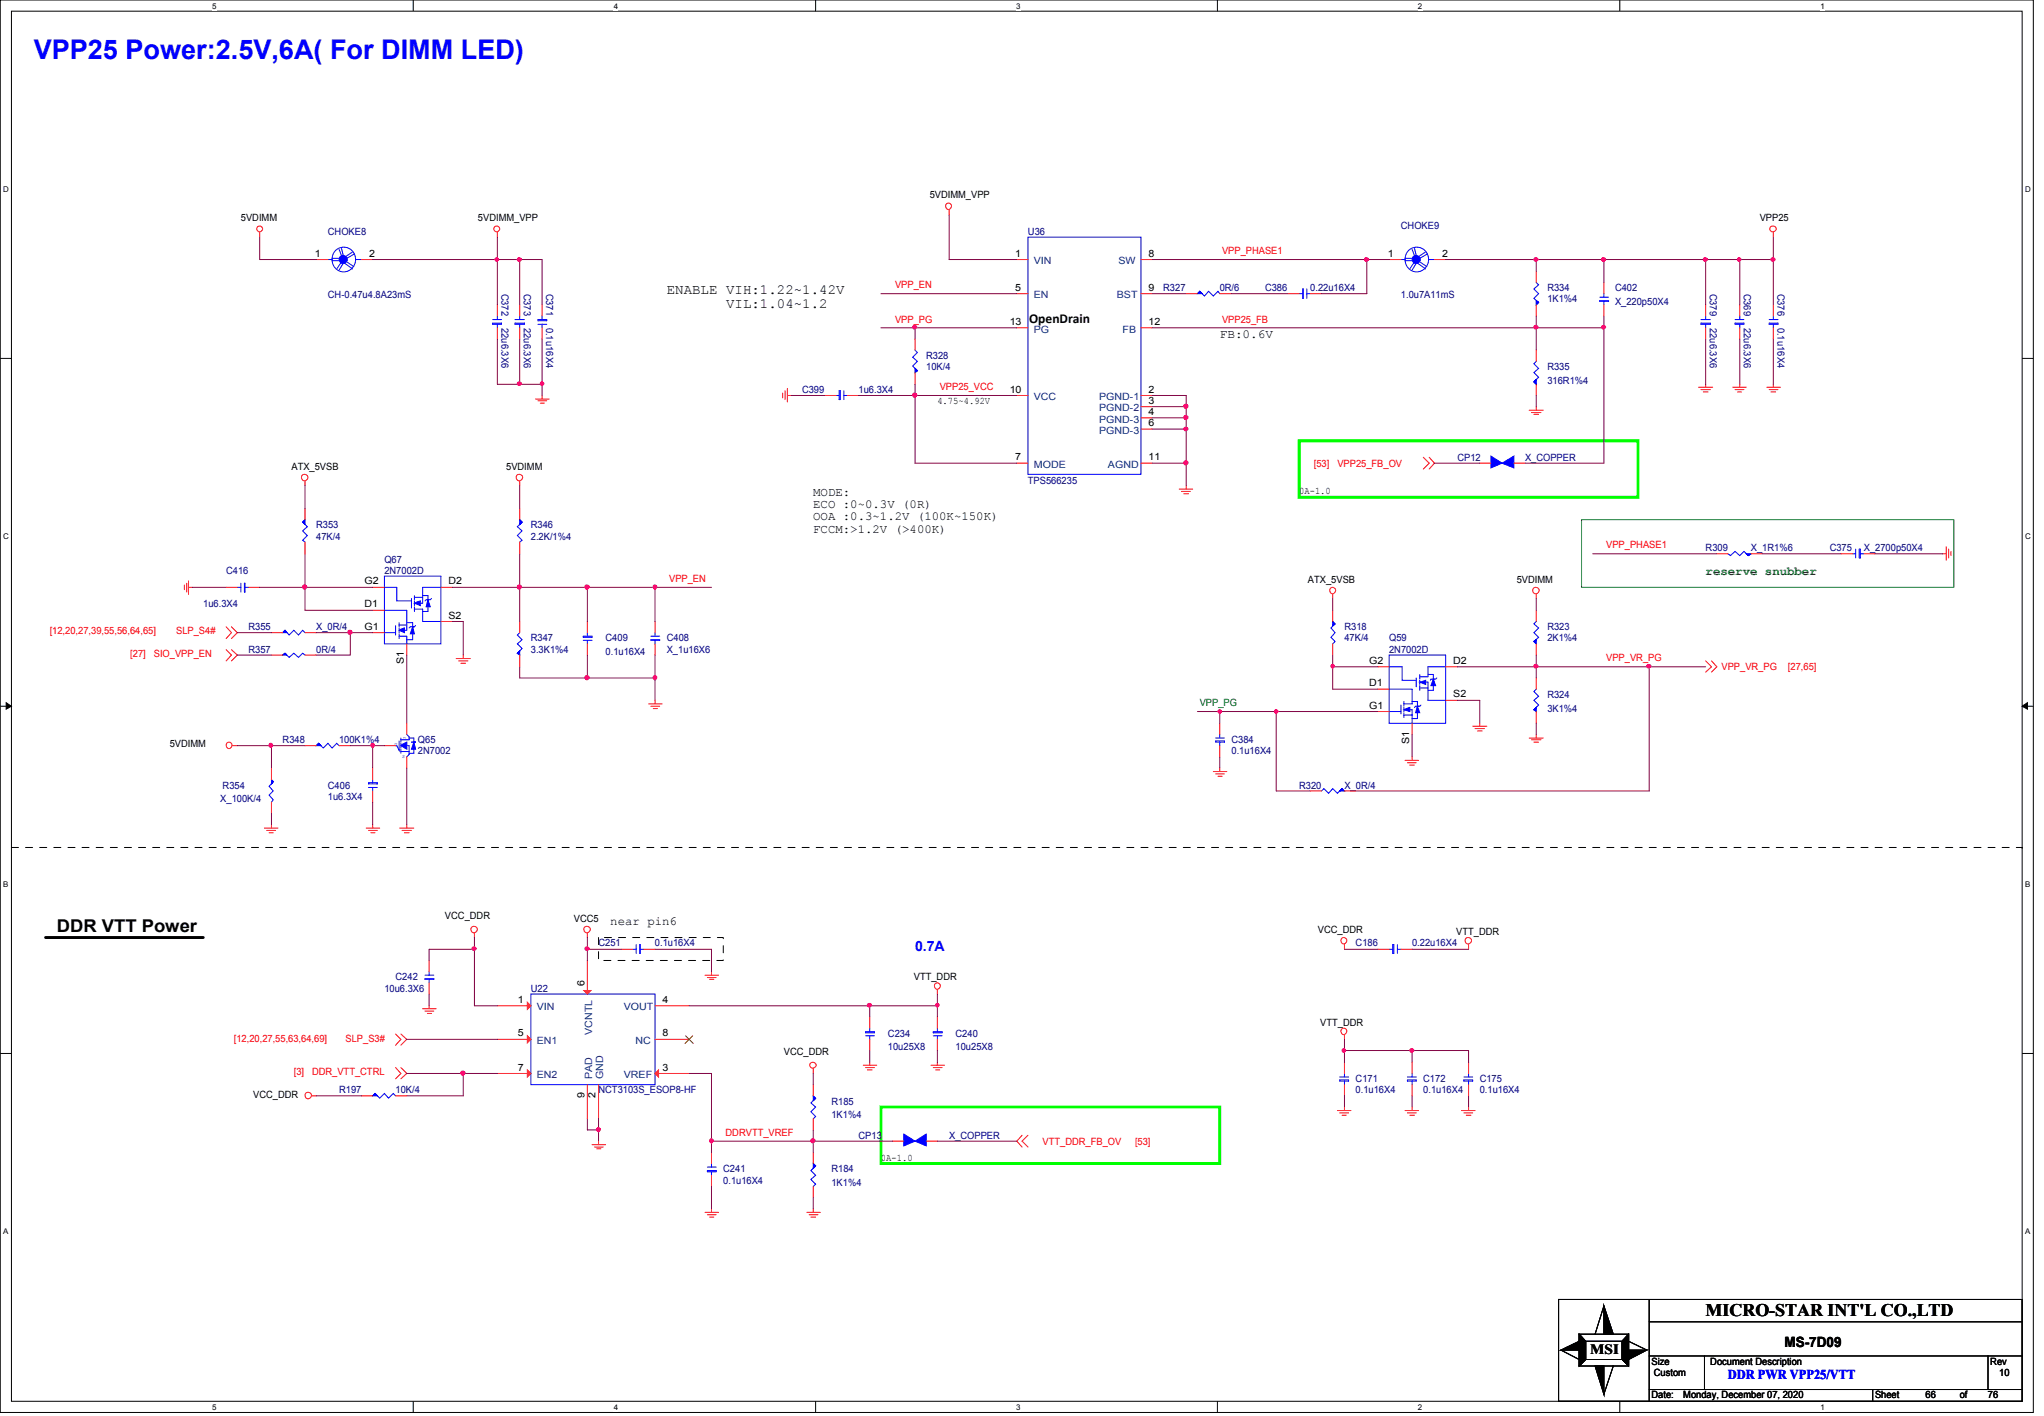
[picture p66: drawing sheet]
<svg xmlns="http://www.w3.org/2000/svg" width="294mm" height="204mm" viewBox="0 0 294 204" stroke-linecap="round" stroke-linejoin="round" font-family="sans-serif">
<defs><g id="words">
<text font-size="3.9" fill="#00f" x="4.9" y="8.5">VPP25 Power:2.5V,6A( For DIMM LED)</text>
<g font-size="2.5">
<text x="8.2" y="134">DDR VTT Power</text>
<text x="245.5" y="189.3">MICRO-STAR INT'L CO.,LTD</text>
</g>
<g font-size="2">
<text x="96" y="42.3">ENABLE VIH:1.22~1.42V</text>
<text x="104.5" y="44.4">VIL:1.04~1.2</text>
<text x="228.9" y="194.7">MSI</text>
<text x="256.8" y="193.7">MS-7D09</text>
</g>
<text font-size="2" fill="#00f" x="131.7" y="136.8">0.7A</text>
<text font-size="1.9" x="148.1" y="46.4">OpenDrain</text>
<text font-size="1.9" fill="#00f" x="248.7" y="198.4">DDR PWR VPP25/VTT</text>
<g font-size="1.8">
<text x="175.6" y="48.6">FB:0.6V</text>
<text x="117" y="71.3">MODE:</text>
<text x="117" y="73.1">ECO :0~0.3V (0R)</text>
<text x="117" y="74.8">OOA :0.3~1.2V (100K~150K)</text>
<text x="117" y="76.6">FCCM:&gt;1.2V (&gt;400K)</text>
<text x="87.8" y="133.1">near pin6</text>
</g>
<text font-size="1.8" fill="#008000" x="245.5" y="82.7">reserve snubber</text>
<g font-size="1.4">
<text x="133.8" y="28.5">5VDIMM_VPP</text>
<text x="34.7" y="31.8">5VDIMM</text>
<text x="68.8" y="31.8">5VDIMM_VPP</text>
<text x="253.3" y="31.8">VPP25</text>
<text x="45.3" y="36.9">1</text>
<text x="53.1" y="36.9">2</text>
<text x="146.1" y="36.9">1</text>
<text x="146.1" y="41.8">5</text>
<text x="165.3" y="36.9">8</text>
<text x="165.3" y="41.8">9</text>
<text x="199.8" y="36.9">1</text>
<text x="207.6" y="36.9">2</text>
<text x="145.3" y="46.7">13</text>
<text x="165.3" y="46.7">12</text>
<text x="134.9" y="58.2">4.75~4.92V</text>
<text x="145.3" y="56.5">10</text>
<text x="165.3" y="56.5">2</text>
<text x="165.3" y="58.1">3</text>
<text x="165.3" y="59.7">4</text>
<text x="165.3" y="61.3">6</text>
<text x="41.9" y="67.6">ATX_5VSB</text>
<text x="72.9" y="67.6">5VDIMM</text>
<text x="146.1" y="66.2">7</text>
<text x="165.3" y="66.2">11</text>
<text x="187" y="71.1">0A-1.0</text>
<text x="188.3" y="83.8">ATX_5VSB</text>
<text x="218.3" y="83.8">5VDIMM</text>
<text x="52.4" y="84.1">G2</text>
<text x="52.4" y="87.4">D1</text>
<text x="64.6" y="89">S2</text>
<text x="64.6" y="84.1">D2</text>
<text x="52.4" y="90.6">G1</text>
<text x="58.1" y="95.6" transform="rotate(-90 58.1 95.6)">S1</text>
<text x="197.1" y="95.5">G2</text>
<text x="209.2" y="95.5">D2</text>
<text x="197.1" y="98.7">D1</text>
<text x="197.1" y="101.9">G1</text>
<text x="209.2" y="100.3">S2</text>
<text x="24.4" y="107.5">5VDIMM</text>
<text x="202.8" y="107" transform="rotate(-90 202.8 107)">S1</text>
<text x="64" y="132.2">VCC_DDR</text>
<text x="82.6" y="132.6">VCC5</text>
<text x="189.7" y="134.2">VCC_DDR</text>
<text x="209.6" y="134.5">VTT_DDR</text>
<text x="84.1" y="141.9" transform="rotate(-90 84.1 141.9)">6</text>
<text x="131.5" y="141.1">VTT_DDR</text>
<text x="74.5" y="149.1">5</text>
<text x="74.5" y="144.3">1</text>
<text x="95.4" y="149.1">8</text>
<text x="95.4" y="144.3">4</text>
<text x="190" y="147.6">VTT_DDR</text>
<text x="74.5" y="154">7</text>
<text x="95.4" y="154">3</text>
<text x="112.8" y="151.8">VCC_DDR</text>
<text x="36.4" y="158">VCC_DDR</text>
<text x="84.1" y="158" transform="rotate(-90 84.1 158)">9</text>
<text x="85.7" y="158" transform="rotate(-90 85.7 158)">2</text>
<text x="126.8" y="167">0A-1.0</text>
<text x="237.7" y="196.3">Size</text>
<text x="238" y="198">Custom</text>
<text x="246.2" y="196.3">Document Description</text>
<text x="286.5" y="196.3">Rev</text>
<text x="287.7" y="198">10</text>
<text x="237.7" y="201.2">Date:</text>
<text x="242.3" y="201.2">Monday, December 07, 2020</text>
<text x="269.9" y="201.2">Sheet</text>
<text x="277.2" y="201.2">66</text>
<text x="282.1" y="201.2">of</text>
<text x="286.1" y="201.2">76</text>
</g>
<g font-size="1.4" fill="#000080">
<text x="47.2" y="33.8">CHOKE8</text>
<text x="148" y="33.8">U36</text>
<text x="201.6" y="32.9">CHOKE9</text>
<text x="167.4" y="41.9">R327</text>
<text x="175.6" y="41.9">0R/6</text>
<text x="182.1" y="41.9">C386</text>
<text x="188.6" y="41.9">0.22u16X4</text>
<text x="222.7" y="41.9">R334</text>
<text x="232.4" y="41.9">C402</text>
<text x="47.2" y="42.8">CH-0.47u4.8A23mS</text>
<text x="72.2" y="42.2" transform="rotate(90 72.2 42.2)">C372</text>
<text x="72.2" y="47.2" transform="rotate(90 72.2 47.2)">22u6.3X6</text>
<text x="75.4" y="42.2" transform="rotate(90 75.4 42.2)">C373</text>
<text x="75.4" y="47.2" transform="rotate(90 75.4 47.2)">22u6.3X6</text>
<text x="78.6" y="42.2" transform="rotate(90 78.6 42.2)">C371</text>
<text x="78.6" y="47.2" transform="rotate(90 78.6 47.2)">0.1u16X4</text>
<text x="201.6" y="42.8">1.0u7A11mS</text>
<text x="222.7" y="43.5">1K1%4</text>
<text x="232.4" y="43.9">X_220p50X4</text>
<text x="246.1" y="42.2" transform="rotate(90 246.1 42.2)">C379</text>
<text x="246.1" y="47.2" transform="rotate(90 246.1 47.2)">22u6.3X6</text>
<text x="251" y="42.2" transform="rotate(90 251 42.2)">C369</text>
<text x="251" y="47.2" transform="rotate(90 251 47.2)">22u6.3X6</text>
<text x="255.8" y="42.2" transform="rotate(90 255.8 42.2)">C376</text>
<text x="255.8" y="47.2" transform="rotate(90 255.8 47.2)">0.1u16X4</text>
<text x="133.3" y="51.6">R328</text>
<text x="133.3" y="53.3">10K/4</text>
<text x="222.7" y="53.3">R335</text>
<text x="115.4" y="56.6">C399</text>
<text x="123.6" y="56.6">1u6.3X4</text>
<text x="222.7" y="55.2">316R1%4</text>
<text x="148" y="69.7">TPS566235</text>
<text x="209.8" y="66.3">CP12</text>
<text x="219.5" y="66.3">X_COPPER</text>
<text x="45.5" y="76">R353</text>
<text x="45.5" y="77.6">47K/4</text>
<text x="76.4" y="76">R346</text>
<text x="76.4" y="77.6">2.2K/1%4</text>
<text x="32.6" y="82.5">C416</text>
<text x="55.3" y="80.9">Q67</text>
<text x="55.3" y="82.5">2N7002D</text>
<text x="245.5" y="79.2">R309</text>
<text x="252" y="79.2">X_1R1%6</text>
<text x="263.4" y="79.2">C375</text>
<text x="268.3" y="79.2">X_2700p50X4</text>
<text x="29.2" y="87.4">1u6.3X4</text>
<text x="35.8" y="93.9">R357</text>
<text x="35.8" y="90.7">R355</text>
<text x="45.5" y="93.9">0R/4</text>
<text x="45.5" y="90.7">X_0R/4</text>
<text x="76.4" y="92.3">R347</text>
<text x="76.4" y="93.9">3.3K1%4</text>
<text x="87.2" y="92.3">C409</text>
<text x="87.2" y="94.2">0.1u16X4</text>
<text x="96" y="92.3">C408</text>
<text x="96" y="93.9">X_1u16X6</text>
<text x="193.5" y="90.7">R318</text>
<text x="193.5" y="92.3">47K/4</text>
<text x="199.9" y="92.3">Q59</text>
<text x="199.9" y="93.9">2N7002D</text>
<text x="222.7" y="90.7">R323</text>
<text x="222.7" y="92.3">2K1%4</text>
<text x="222.7" y="100.4">R324</text>
<text x="40.7" y="106.9">R348</text>
<text x="48.8" y="106.9">100K1%4</text>
<text x="60.2" y="106.9">Q65</text>
<text x="177.2" y="106.9">C384</text>
<text x="222.7" y="102.4">3K1%4</text>
<text x="32" y="113.5">R354</text>
<text x="47.2" y="113.5">C406</text>
<text x="60.2" y="108.5">2N7002</text>
<text x="177.2" y="108.5">0.1u16X4</text>
<text x="187" y="113.5">R320</text>
<text x="193.5" y="113.5">X_0R/4</text>
<text x="31.7" y="115.4">X_100K/4</text>
<text x="47.2" y="115.1">1u6.3X4</text>
<text x="86.1" y="136.1">C251</text>
<text x="94.3" y="136.1">0.1u16X4</text>
<text x="195.1" y="136.1">C186</text>
<text x="203.2" y="136.1">0.22u16X4</text>
<text x="55.3" y="142.7">10u6.3X6</text>
<text x="56.9" y="141.1">C242</text>
<text x="76.4" y="142.7">U22</text>
<text x="127.8" y="149.2">C234</text>
<text x="137.5" y="149.2">C240</text>
<text x="127.8" y="151.1">10u25X8</text>
<text x="137.5" y="151.1">10u25X8</text>
<text x="195.1" y="155.7">C171</text>
<text x="204.8" y="155.7">C172</text>
<text x="213" y="155.7">C175</text>
<text x="48.8" y="157.3">R197</text>
<text x="56.9" y="157.3">10K/4</text>
<text x="86.1" y="157.3">NCT3103S_ESOP8-HF</text>
<text x="119.7" y="158.9">R185</text>
<text x="119.7" y="160.9">1K1%4</text>
<text x="195.1" y="157.3">0.1u16X4</text>
<text x="204.8" y="157.3">0.1u16X4</text>
<text x="213" y="157.3">0.1u16X4</text>
<text x="123.6" y="163.8">CP13</text>
<text x="136.6" y="163.8">X_COPPER</text>
<text x="104.1" y="168.7">C241</text>
<text x="104.1" y="170.3">0.1u16X4</text>
<text x="119.7" y="168.7">R184</text>
<text x="119.7" y="170.6">1K1%4</text>
</g>
<g font-size="1.4" fill="#f00">
<text x="128.8" y="41.5">VPP_EN</text>
<text x="175.9" y="36.6">VPP_PHASE1</text>
<text x="128.8" y="46.4">VPP_PG</text>
<text x="175.9" y="46.4">VPP25_FB</text>
<text x="135.3" y="56.1">VPP25_VCC</text>
<text x="189.1" y="67.2">[53]</text>
<text x="192.5" y="67.2">VPP25_FB_OV</text>
<text x="96.3" y="83.7">VPP_EN</text>
<text x="231.2" y="78.9">VPP_PHASE1</text>
<text x="7.2" y="91.3">[12,20,27,39,55,56,64,65]</text>
<text x="18.8" y="94.6">[27]</text>
<text x="22.1" y="94.6">SIO_VPP_EN</text>
<text x="25.4" y="91.3">SLP_S4#</text>
<text x="231.2" y="95.2">VPP_VR_PG</text>
<text x="247.8" y="96.4">VPP_VR_PG</text>
<text x="257.3" y="96.4">[27,65]</text>
<text x="33.7" y="149.9">[12,20,27,55,63,64,69]</text>
<text x="49.7" y="149.9">SLP_S3#</text>
<text x="42.3" y="154.7">[3]</text>
<text x="44.9" y="154.7">DDR_VTT_CTRL</text>
<text x="104.4" y="163.4">DDRVTT_VREF</text>
<text x="150.1" y="164.8">VTT_DDR_FB_OV</text>
<text x="163.4" y="164.8">[53]</text>
</g>
<g font-size="1.4" fill="#004080">
<text x="148.8" y="38">VIN</text>
<text x="161" y="38">SW</text>
<text x="148.8" y="42.9">EN</text>
<text x="148.8" y="47.8">PG</text>
<text x="160.7" y="42.9">BST</text>
<text x="161.6" y="47.8">FB</text>
<text x="148.8" y="57.6">VCC</text>
<text x="158.2" y="57.6">PGND-1</text>
<text x="158.2" y="59.2">PGND-2</text>
<text x="158.2" y="60.8">PGND-3</text>
<text x="158.2" y="62.4">PGND-3</text>
<text x="148.8" y="67.3">MODE</text>
<text x="159.5" y="67.3">AGND</text>
<text x="77.3" y="145.4">VIN</text>
<text x="85.2" y="148.8" transform="rotate(-90 85.2 148.8)">VCNTL</text>
<text x="89.8" y="145.4">VOUT</text>
<text x="77.3" y="155.1">EN2</text>
<text x="77.3" y="150.2">EN1</text>
<text x="85.2" y="155.2" transform="rotate(-90 85.2 155.2)">PAD</text>
<text x="86.8" y="155.2" transform="rotate(-90 86.8 155.2)">GND</text>
<text x="89.8" y="155.1">VREF</text>
<text x="91.5" y="150.2">NC</text>
</g>
<text font-size="1.4" fill="#008000" x="172.7" y="101.6">VPP_PG</text>
<g font-size="1.1">
<text x="30.5" y="1.3">5</text>
<text x="88.3" y="1.3">4</text>
<text x="146.3" y="1.3">3</text>
<text x="204.1" y="1.3">2</text>
<text x="262" y="1.3">1</text>
<text x=".5" y="27.6">D</text>
<text x="291.5" y="27.6">D</text>
<text x=".5" y="77.6">C</text>
<text x="291.5" y="77.6">C</text>
<text x=".5" y="127.6">B</text>
<text x="291.5" y="127.6">B</text>
<text x=".5" y="177.5">A</text>
<text x="291.5" y="177.5">A</text>
<text x="30.5" y="202.9">5</text>
<text x="88.3" y="202.9">4</text>
<text x="146.3" y="202.9">3</text>
<text x="204.1" y="202.9">2</text>
<text x="262" y="202.9">1</text>
</g>
<g font-size=".8" fill="#00f">
<text x="56.8" y="107.4">G</text>
<text x="58" y="106.4">D</text>
<text x="57.9" y="109.1">S</text>
</g>
</g></defs>
<path d="M0 0h292.7v203.2h-292.7zM1.6 1.6h289.4v200h-289.4z" fill="none" stroke="#000" stroke-width=".14"/>
<g fill="#fff">
<path d="M30.5 .3h.6v1.2h-.6z"/>
<path d="M30.5 201.9h.6v1.2h-.6z"/>
</g>
<path d="M59.5 0v1.6M59.5 201.6v1.6" fill="none" stroke="#000" stroke-width=".14"/>
<g fill="#fff">
<path d="M88.3 .3h.6v1.2h-.6z"/>
<path d="M88.3 201.9h.6v1.2h-.6z"/>
</g>
<path d="M117.4 0v1.6M117.4 201.6v1.6" fill="none" stroke="#000" stroke-width=".14"/>
<g fill="#fff">
<path d="M146.3 .3h.6v1.2h-.6z"/>
<path d="M146.3 201.9h.6v1.2h-.6z"/>
</g>
<path d="M175.2 0v1.6M175.2 201.6v1.6" fill="none" stroke="#000" stroke-width=".14"/>
<g fill="#fff">
<path d="M204.1 .3h.6v1.2h-.6z"/>
<path d="M204.1 201.9h.6v1.2h-.6z"/>
</g>
<path d="M233.1 0v1.6M233.1 201.6v1.6" fill="none" stroke="#000" stroke-width=".14"/>
<g fill="#fff">
<path d="M262 .3h.6v1.2h-.6z"/>
<path d="M262 201.9h.6v1.2h-.6z"/>
<path d="M.5 26.6h.7v1.3h-.7z"/>
<path d="M291.5 26.6h.7v1.3h-.7z"/>
<path d="M.5 76.5h.7v1.3h-.7z"/>
<path d="M291.5 76.5h.7v1.3h-.7z"/>
</g>
<path d="M0 51.6h1.6M291 51.6h1.7" fill="none" stroke="#000" stroke-width=".14"/>
<g fill="#fff">
<path d="M.5 126.6h.6v1.2h-.6z"/>
<path d="M291.5 126.6h.6v1.2h-.6z"/>
</g>
<path d="M0 101.6h1.6M.9 101.1l.7 .5-.7 .4zM291 101.6h1.7M291 101.6l.8-.5v.9z" fill="none" stroke="#000" stroke-width=".14"/>
<path d="M.9 101.1l.7 .5-.7 .4zM291 101.6l.8-.5v.9z" fill="#000"/>
<g fill="#fff">
<path d="M.5 176.5h.6v1.3h-.6z"/>
<path d="M291.5 176.5h.6v1.3h-.6z"/>
</g>
<g fill="none" stroke="#000" stroke-width=".14">
<path d="M0 151.6h1.6M291 151.6h1.7M224.3 186.9h66.7v14.7h-66.7zM224.7 194.2l2.6-1.2v1.2zM224.7 194.2l2.6 1.4M227.3 191.9l.9 1.1v2.6l-.9 .9zM227.3 191.9l.9 1.1M227.3 191.9h7.1v4.6h-7.1zM228.2 195.6l-.9 .9M228.2 193h5.3v2.6h-5.3zM229.6 196.5h1.2v4.1zM230.8 187.9l1.4 4h-1.4z"/>
<path d="M230.8 187.9l-1.2 4M232.2 196.5l-1.4 4.1M233.5 195.6l.9 .9M234.4 193l2.6 1.2M234.4 194.2h2.6l-2.6 1.4zM234.4 191.9v4.6l-.9-.9v-2.6zM234.4 191.9l-.9 1.1M237.4 199.9h53.6M237.4 195.1h53.6M237.4 190.2h53.6M237.4 186.9v14.7M245.3 195.1v4.8"/>
<path d="M269.5 199.9v1.7M286.1 195.1v4.8"/>
</g>
<path d="M6.6 134.9h22.6" fill="none" stroke="#000" stroke-width=".42"/>
<path d="M1.6 121.9h289.4M86.1 134.9h18v3.3h-18zM291 121.9h.1" fill="none" stroke="#000" stroke-width=".14" stroke-dasharray="1 1 1 1 1 1 1 1"/>
<path d="M227.6 74.8h53.6v9.7h-53.6z" fill="none" stroke="#008000" stroke-width=".14"/>
<path d="M187 63.4h48.8v8.1h-48.8zM126.8 159.3h48.8v8.1h-48.8z" fill="none" stroke="#0f0" stroke-width=".42"/>
<g fill="none" stroke="#f00" stroke-width=".14">
<path d="M37.4 33.4v.7M71.6 33.4v.7M136.6 30.2v.7M255.2 33.4v.7M71.6 47.2v1.6M71.6 43.9v1.6M77.1 57.4h1.9M77.4 57.7h1.3M77.8 58h.6M78 56.9v.5M78 43.9v1.6M78 47.2v1.6"/>
<path d="M112.6 56.6v.6M113 56.2v1.3M113.3 56.9h.5M113.3 55.9v1.9M220.1 59h2M220.4 59.4h1.4M220.8 59.6h.6M221.1 58.5v.5M244.5 55.7h2M244.8 56.1h1.4M245.2 56.4h.6M245.5 55.3v.4"/>
<path d="M249.4 55.7h1.9M249.7 56.1h1.3M250.1 56.4h.6M250.4 55.3v.4M250.4 47.2v1.6M250.4 43.9v1.6M254.3 55.7h1.9M254.6 56.1h1.3M254.9 56.4h.7M255.2 55.3v.4M43.9 69.3v.6M74.8 69.3v.6"/>
<path d="M169.7 70.4h2M170.1 70.7h1.2M170.4 71h.7M170.7 69.9v.5M204.9 65.8l.8 .8-.8 .9M205.7 65.8l.8 .8-.8 .9M279.6 79.7h.5M280.1 78.7v1.9M280.5 79v1.3M280.8 79.3v.6M26.5 84.2v.6M26.9 83.9v1.3"/>
<path d="M27.1 84.5h.5M27.1 83.6v1.9M32.6 90.2l.7 .8-.7 .9M32.6 93.5l.7 .7-.7 .9M33.3 90.2l.9 .8-.9 .9M33.3 93.5l.9 .7-.9 .9M65.7 94.7h2M66 95.1h1.4M66.3 95.4h.7M66.7 94.2v.5M94.3 92.6v1.6M94.3 89.4v1.6"/>
<path d="M191.8 85.5v.6M221.1 85.5v.6M245.5 95.1l.8 .8-.8 .8M246.3 95.1l.8 .8-.8 .8M33.5 107.3h.7M38.1 119.1h1.9M38.4 119.5h1.3M38.7 119.8h.6M39.1 118.6v.5M52.7 119.1h2M53 119.5h1.3M53.4 119.8h.6"/>
<path d="M53.6 118.6v.5M53.6 110.5v1.7M53.6 113.8v1.6M57.5 119.1h2.1M57.9 119.5h1.3M58.2 119.8h.7M58.5 118.6v.5M93.3 101.3h2M93.7 101.6h1.3M94 101.9h.6M94.3 100.8v.5M174.6 111h2"/>
<path d="M175 111.3h1.2M175.3 111.7h.6M175.6 110.5v.5M202.2 109.4h2M202.6 109.7h1.2M202.9 110.1h.7M203.2 108.9v.5M212 104.5h2M212.3 104.8h1.4M212.6 105.2h.7M213 104.1v.4M220.1 106.2h2"/>
<path d="M220.4 106.4h1.4M220.8 106.8h.6M221.1 105.7v.5M68.3 134.3v.6M84.5 134.3v.6M89.4 136.6h1.7M92.7 136.6h1.6M102.4 139.8v.5M193.5 135.9v.7M211.4 135.9v.7M44.9 157.7h.6M56.9 148.8l.8 .7-.8 .9"/>
<path d="M56.9 153.6l.8 .8-.8 .8M57.7 148.8l.8 .7-.8 .9M57.7 153.6l.8 .8-.8 .8M60.8 145.1h2M61.2 145.5h1.2M61.5 145.8h.6M61.8 144.7v.4M101.5 140.3h1.9M101.8 140.6h1.3M102.1 140.9h.6M117.1 153.8v.6M124.2 153.3h2"/>
<path d="M124.6 153.6h1.3M124.8 153.9h.7M125.2 152.8v.5M134 153.3h1.9M134.3 153.6h1.3M134.7 153.9h.6M134.9 142.4v.6M134.9 152.8v.5M192.5 159.8h1.9M193.5 159.3v.5M193.5 148.9v.6M202.2 159.8h2"/>
<path d="M203.2 159.3v.5M210.4 159.8h1.9M211.4 159.3v.5M85.2 164.7h2M85.6 165h1.2M85.9 165.3h.6M86.1 164.2v.5M101.5 174.4h1.9M101.8 174.8h1.3M102.1 175.1h.6M102.4 173.9v.5M116.1 174.4h2"/>
<path d="M116.5 174.8h1.2M116.7 175.1h.7M117.1 173.9v.5M147.1 163.3l-.8 .9 .8 .8M148 163.3l-.9 .9 .9 .8M192.8 160.1h1.3M193.2 160.4h.6M202.6 160.1h1.2M202.9 160.4h.7M210.7 160.1h1.3M211 160.4h.7"/>
<circle cx="37.4" cy="32.9" r=".42"/>
<circle cx="71.5" cy="32.9" r=".42"/>
<circle cx="136.5" cy="29.7" r=".45"/>
<circle cx="255.2" cy="32.9" r=".45"/>
<circle cx="43.8" cy="68.7" r=".48"/>
<circle cx="74.8" cy="68.7" r=".48"/>
<circle cx="191.8" cy="85" r=".45"/>
<circle cx="221.1" cy="85" r=".48"/>
<circle cx="33" cy="107.2" r=".45"/>
<circle cx="68.2" cy="133.7" r=".48"/>
<circle cx="84.5" cy="133.7" r=".48"/>
<circle cx="193.4" cy="135.3" r=".45"/>
<circle cx="211.3" cy="135.3" r=".48"/>
<circle cx="44.4" cy="157.6" r=".48"/>
<circle cx="117" cy="153.2" r=".45"/>
<circle cx="134.9" cy="141.9" r=".45"/>
<circle cx="193.4" cy="148.4" r=".45"/>
</g>
<g fill="#000">
<path d="M224.7 194.2l2.6-1.2v1.2zM230.8 187.9l1.4 4h-1.4zM234.4 194.2h2.6l-2.6 1.4zM229.6 196.5h1.2v4.1z"/>
<path d="M227.3 191.9l.9 1.1v2.6l-.9 .9z" fill-rule="evenodd"/>
<path d="M227.3 191.9l.9 1.1v2.6l-.9 .9z" fill-rule="evenodd"/>
<path d="M227.3 191.9l.9 1.1v2.6l-.9 .9z" fill-rule="evenodd"/>
<path d="M234.4 191.9v4.6l-.9-.9v-2.6z" fill-rule="evenodd"/>
<path d="M234.4 191.9v4.6l-.9-.9v-2.6z" fill-rule="evenodd"/>
<path d="M234.4 191.9v4.6l-.9-.9v-2.6z" fill-rule="evenodd"/>
</g>
<g fill="none" stroke="#00f" stroke-width=".14">
<path d="M70.9 46.5h1.3v.2h-1.3zM70.9 46h1.3M71.6 46.7v.5M71.6 45.5v.5M77.4 46h1.3v.1h-1.3zM77.4 46.7h1.3M78 45.5v.5M78 46.7v.5M249.7 46.5h1.3v.2h-1.3zM249.7 46h1.3M250.4 46.7v.5M250.4 45.5v.5"/>
<path d="M93.7 91.5h1.3M93.7 92h1.3v.1h-1.3zM94.3 92.1v.5M94.3 91v.5M53 112.6h1.3v.2h-1.3zM53 113.3h1.3M53.6 112.2v.4M53.6 113.3v.5M91.1 136.6h.5M91.6 135.9v1.3M92.1 135.9h.1v1.3h-.1zM92.2 136.6h.5"/>
<path d="M117.1 167.4l.3 .3-.7 .7 .7 .7-.7 .6 .7 .7-.3 .3"/>
</g>
<path d="M117.1 167.4l.3 .3-.3 .4 .3-.4-.3 .4z" fill-rule="evenodd" fill="#00f"/>
<path d="M230.3 43.3h1.2v.1h-1.2zM230.3 42.8h1.2M230.8 43.4v.5M230.8 42.2v.6M43.9 74.8l-.3 .3 .6 .7-.6 .6 .6 .6-.6 .7 .3 .3M117.1 167.4l.3 .3-.3 .4 .3-.4-.3 .4z" fill="none" stroke="#00f" stroke-width=".14"/>
<path d="M230.8 43.9v1.6M230.8 40.6v1.6M117.1 165.8v1.6M117.1 170.7v1.6" fill="none" stroke="#f00" stroke-width=".14"/>
<path d="M43.6 75.1l.3-.3v.6z" fill-rule="evenodd" fill="#00f"/>
<path d="M43.6 75.1l.3-.3v.6zM266.7 79.7h.4M267.1 79v1.3M267.6 79h.2v1.3h-.2zM267.8 79.7h.5M40.7 94.2l.3-.2 .6 .6 .7-.6 .7 .6 .6-.6 .3 .2" fill="none" stroke="#00f" stroke-width=".14"/>
<path d="M43.9 73.2v1.6M43.9 78v1.7M265 79.7h1.7M268.3 79.7h1.6" fill="none" stroke="#f00" stroke-width=".14"/>
<path d="M40.7 94.2l.3-.2 .3 .2-.3-.2 .3 .2z" fill-rule="evenodd" fill="#00f"/>
<path d="M40.7 94.2l.3-.2 .3 .2-.3-.2 .3 .2zM53.6 157.7l.4-.4 .7 .7 .6-.7 .6 .7 .7-.7 .3 .4" fill="none" stroke="#00f" stroke-width=".14"/>
<path d="M39.1 94.2h1.6M43.9 94.2h1.6" fill="none" stroke="#f00" stroke-width=".14"/>
<path d="M54 157.3l.3 .4h-.7l.4-.4 .3 .4z" fill-rule="evenodd" fill="#00f"/>
<path d="M199.9 136.6h.5M200.4 135.9h.2v1.3h-.2zM201.1 135.9v1.3M201.1 136.6h.5M54 157.3l.3 .4h-.7l.4-.4 .3 .4zM76.4 143h17.9v13h-17.9z" fill="none" stroke="#00f" stroke-width=".14"/>
<path d="M198.3 136.6h1.6M201.6 136.6h1.6M52 157.7h1.6M56.9 157.7h1.6" fill="none" stroke="#f00" stroke-width=".14"/>
<path d="M75.9 153.9l.5 .5-.5 .5z" fill="#f00"/>
<path d="M71.6 154.4h4.8M75.9 153.9l.5 .5-.5 .5z" fill="none" stroke="#f00" stroke-width=".14"/>
<path d="M75.9 149l.5 .5-.5 .5z" fill="#f00"/>
<path d="M71.6 149.5h4.8M75.9 149l.5 .5-.5 .5z" fill="none" stroke="#f00" stroke-width=".14"/>
<path d="M75.9 144.2l.5 .5-.5 .5z" fill="#f00"/>
<path d="M71.6 144.7h4.8M75.9 144.2l.5 .5-.5 .5zM94.3 149.5h4.9" fill="none" stroke="#f00" stroke-width=".14"/>
<path d="M98.7 149l1.1 1.1M99.7 149l-1.1 1.1" fill="none" stroke="#804000" stroke-width=".14"/>
<path d="M94.3 154.4l.5-.5v1z" fill="#f00"/>
<path d="M94.3 154.4l.5-.5v1zM94.3 154.4h4.9M94.3 144.7h4.9" fill="none" stroke="#f00" stroke-width=".14"/>
<path d="M84 142.5h1l-.5 .5z" fill="#f00"/>
<path d="M84.5 138.2v4.8M84 142.5h1l-.5 .5zM84.5 156v5M86.1 156v5" fill="none" stroke="#f00" stroke-width=".14"/>
<path d="M248.7 79.7l.3 .2 .7-.6 .7 .6 .6-.6 .7 .6 .3-.2" fill="none" stroke="#00f" stroke-width=".14"/>
<path d="M251.3 79.7h.7l-.3 .2z" fill-rule="evenodd" fill="#00f"/>
<g fill="none" stroke="#00f" stroke-width=".14">
<path d="M244.8 46h1.4M244.8 46.5h1.4v.2h-1.4zM245.5 46.7v.5M245.5 45.5v.5M251.3 79.7h.7l-.3 .2zM83.9 92.1h1.3M83.9 91.5h1.3v.2h-1.3zM84.5 91v.5M84.5 92.1v.5M221.1 99.1l-.3 .4 .6 .7-.6 .6 .6 .6-.6 .7 .3 .3M124.6 148.4h1.3v.2h-1.3zM124.6 149h1.3"/>
<path d="M125.2 147.9v.5M125.2 149v.5"/>
</g>
<path d="M245.5 47.2v1.6M245.5 43.9v1.6M247.1 79.7h1.6M252 79.7h1.6M84.5 89.4v1.6M84.5 92.6v1.6M125.2 146.3v1.6M125.2 149.5v1.6" fill="none" stroke="#f00" stroke-width=".14"/>
<path d="M220.8 102.1l.3-.3v.6l-.3-.3 .3-.3z" fill-rule="evenodd" fill="#00f"/>
<path d="M120.4 56.9h.4M120.8 56.2h.1v1.3h-.1zM121.5 56.2v1.3M121.5 56.9h.5M40.7 91l.3-.3 .6 .7 .7-.7 .7 .7 .6-.7 .3 .3M220.8 102.1l.3-.3v.6l-.3-.3 .3-.3zM101.8 168.4h1.3v.2h-1.3zM101.8 167.9h1.3M102.4 168.6v.5M102.4 167.4v.5" fill="none" stroke="#00f" stroke-width=".14"/>
<path d="M118.7 56.9h1.7M122 56.9h1.6M221.1 97.5v1.6M221.1 102.4v1.7M102.4 169.1v1.6M102.4 165.8v1.6" fill="none" stroke="#f00" stroke-width=".14"/>
<path d="M41 90.7l.3 .3h-.6l.3-.3 .3 .3z" fill-rule="evenodd" fill="#00f"/>
<path d="M41 90.7l.3 .3h-.6l.3-.3 .3 .3z" fill="none" stroke="#00f" stroke-width=".14"/>
<path d="M39.1 91h1.6M43.9 91h1.6" fill="none" stroke="#f00" stroke-width=".14"/>
<path d="M130.1 163.2l1.6 1-1.6 .6z" fill="#00f"/>
<path d="M130.1 163.2l1.6 1-1.6 .6z" fill="none" stroke="#00f" stroke-width=".14"/>
<path d="M131.7 164.2l1.6-1v1.6z" fill="#00f"/>
<path d="M221.1 89.4l-.3 .3 .6 .6-.6 .7 .6 .7-.6 .6 .3 .3M192.8 155.4h1.3v.1h-1.3zM192.8 154.9h1.3M193.5 155.5v.5M193.5 154.4v.5M131.7 164.2l1.6-1v1.6z" fill="none" stroke="#00f" stroke-width=".14"/>
<path d="M193.5 156v1.7M193.5 152.8v1.6M128.5 164.2h1.6M133.3 164.2h1.6" fill="none" stroke="#f00" stroke-width=".14"/>
<path d="M220.8 92.3l.3-.3v.6l-.3-.3 .3-.3z" fill-rule="evenodd" fill="#00f"/>
<path d="M74.8 74.8l.3 .3-.6 .7 .6 .6-.6 .6 .6 .7-.3 .3M220.8 92.3l.3-.3v.6l-.3-.3 .3-.3zM210.7 155.4h1.3v.1h-1.3zM210.7 154.9h1.3M211.4 155.5v.5M211.4 154.4v.5" fill="none" stroke="#00f" stroke-width=".14"/>
<path d="M221.1 92.6v1.6M221.1 87.8v1.6M211.4 156v1.7M211.4 152.8v1.6" fill="none" stroke="#f00" stroke-width=".14"/>
<path d="M74.8 74.8l.3 .3-.3 .3 .3-.3-.3 .3z" fill-rule="evenodd" fill="#00f"/>
<path d="M74.8 74.8l.3 .3-.3 .3 .3-.3-.3 .3zM57.4 106.6v1.4l-.3-.7h-.2M57.7 108.1h1.2M57.7 106.2v.6M57.7 107.8v.6M58.5 105.7l.4 .3v.4h-1.2M58.5 107.3h.4v1.2l-.4 .4M58.9 106.2h.7M58.9 108.4h.7M59.2 106.8h.6" fill="none" stroke="#00f" stroke-width=".14"/>
<path d="M74.8 73.2v1.6M74.8 78v1.7" fill="none" stroke="#f00" stroke-width=".14"/>
<path d="M57.7 107.3l.8-.5v1z" fill-rule="evenodd" fill="#00f"/>
<path d="M57.7 107.3l.8-.5v1zM57.7 106.9v.7" fill="none" stroke="#00f" stroke-width=".14"/>
<path d="M59.6 106.8l.2 1h-.6l.4-1h.2z" fill-rule="evenodd" fill="#00f"/>
<path d="M59.2 106.8h.6M59.6 106.8l.2 1h-.6l.4-1h.2zM59.6 106.2v2.2" fill="none" stroke="#00f" stroke-width=".14"/>
<path d="M55.3 107.3h1.6M58.5 104.1v1.6M58.5 108.9v1.6" fill="none" stroke="#f00" stroke-width=".14"/>
<path d="M202.1 102.1l.8-.3v.6z" fill-rule="evenodd" fill="#00f"/>
<g fill="none" stroke="#00f" stroke-width=".14">
<path d="M199.9 99.1h3.3v2.2h-1.1M199.9 95.9h1.9v2h2M205.5 99v1.8M206.3 97v2.3M199.9 102.4h1.7M201.6 101.4v1.3M202.1 102.9h1.1M202.1 102.1l.8-.3v.6zM202.1 101.8v.6M202.1 102.5v.7M202.1 100.9v.7M202.9 102.1h.3"/>
<path d="M203.2 100.9h.8v2.5h-.8M204.3 101.6h-.5l-.2 .2"/>
</g>
<path d="M204.3 98.1l.9-.2v.6z" fill-rule="evenodd" fill="#00f"/>
<path d="M203.8 97.5v1.3M204.3 98.1l.9-.2v.6zM204.3 97.9v.6M204.3 97v.7M204.3 98.6v.7M204.3 99h1.2M205.2 98.1h.3M205.5 99.3h.8M205.5 95.9v1.5M205.5 97h.8M206 97.7l-.1 .2" fill="none" stroke="#00f" stroke-width=".14"/>
<path d="M206.3 97.7l.3 .9h-.6l.3-.9h.2z" fill-rule="evenodd" fill="#00f"/>
<path d="M204.3 97.4h1.2M206.3 97.7l.3 .9h-.6l.3-.9h.2zM206.8 97.5l-.2 .2h-.6" fill="none" stroke="#00f" stroke-width=".14"/>
<path d="M204 101.6l.3 .9h-.5l.2-.9h.2z" fill-rule="evenodd" fill="#00f"/>
<path d="M199.9 94.2h8.2v9.9h-8.2zM205.5 95.9h2.6M205.5 98.1v.9M39.1 112.2l.2 .2-.6 .7 .6 .7-.6 .6 .6 .7-.2 .3M203.2 102.1v2M204 101.6l.3 .9h-.5l.2-.9h.2zM204.5 101.4l-.2 .2M205.5 100.8h2.6" fill="none" stroke="#00f" stroke-width=".14"/>
<path d="M198.3 95.9h1.6M198.3 99.1h1.6M208.1 95.9h1.7M198.3 102.4h1.6M203.2 104.1v1.6M208.1 100.8h1.7" fill="none" stroke="#f00" stroke-width=".14"/>
<path d="M39.1 112.2l.2 .2-.2 .4 .2-.4-.2 .4z" fill-rule="evenodd" fill="#00f"/>
<path d="M172.3 42.2l.4-.3 .7 .7 .5-.7 .7 .7 .7-.7 .3 .3M39.1 112.2l.2 .2-.2 .4 .2-.4-.2 .4zM61.8 139.8v.5M61.2 140.8h1.2v.1h-1.2zM61.2 140.3h1.2M61.8 140.9v.5" fill="none" stroke="#00f" stroke-width=".14"/>
<path d="M39.1 110.5v1.7M39.1 115.4v1.6M61.8 138.2v1.6M61.8 141.4v1.6" fill="none" stroke="#f00" stroke-width=".14"/>
<path d="M172.7 41.9l.3 .3h-.7l.4-.3 .3 .3z" fill-rule="evenodd" fill="#00f"/>
<path d="M172.7 41.9l.3 .3h-.7l.4-.3 .3 .3zM34.2 84.5h.5M34.7 83.9v1.3M35.2 83.9h.1v1.3h-.1zM35.3 84.5h.5M190.2 113.8l.3-.3 .7 .6 .6-.6 .7 .6 .7-.6 .3 .3" fill="none" stroke="#00f" stroke-width=".14"/>
<path d="M170.7 42.2h1.6M175.6 42.2h1.7M32.6 84.5h1.6M35.8 84.5h1.6" fill="none" stroke="#f00" stroke-width=".14"/>
<path d="M192.8 113.8l.4-.3 .3 .3h-.7l.4-.3z" fill-rule="evenodd" fill="#00f"/>
<path d="M45.5 107.3l.3-.4 .7 .7 .7-.7 .6 .7 .7-.7 .3 .4M192.8 113.8l.4-.3 .3 .3h-.7l.4-.3z" fill="none" stroke="#00f" stroke-width=".14"/>
<path d="M188.6 113.8h1.6M193.5 113.8h1.6" fill="none" stroke="#f00" stroke-width=".14"/>
<path d="M45.8 106.9l.4 .4h-.7l.3-.4 .4 .4z" fill-rule="evenodd" fill="#00f"/>
<path d="M45.8 106.9l.4 .4h-.7l.3-.4 .4 .4z" fill="none" stroke="#00f" stroke-width=".14"/>
<path d="M43.9 107.3h1.6M48.8 107.3h1.6" fill="none" stroke="#f00" stroke-width=".14"/>
<path d="M57.4 90.7l.8-.4v.7z" fill-rule="evenodd" fill="#00f"/>
<g fill="none" stroke="#00f" stroke-width=".14">
<path d="M55.3 84.5h1.8v1.9h2.1M55.3 91h1.6M55.3 87.8h3.2v2.1M56.9 90v1.4M57.4 89.9h1.1M57.4 91.5h1.1M57.4 90.7l.8-.4v.7zM57.4 90.3v.7M57.4 91.2v.7M57.4 89.6v.6M58.5 89.6h.9v2.4h-.9M58.5 89.9v.8h-.3"/>
<path d="M59.6 90.2h-.5l-.2 .1M60.8 87.6v1.8M61.6 85.7v2.3"/>
</g>
<path d="M59.6 86.8l.9-.4v.7z" fill-rule="evenodd" fill="#00f"/>
<path d="M59.2 86.1v1.4M59.6 86.8l.9-.4v.7zM59.6 86.4v.7M59.6 85.7v.6M59.6 87.3v.7M59.6 87.6h1.2M60.8 88h.8M60.8 84.5v2.3h-.3M60.8 85.7h.8M61.3 86.3l-.1 .1" fill="none" stroke="#00f" stroke-width=".14"/>
<path d="M61.6 86.3l.3 1h-.6l.3-1h.2z" fill-rule="evenodd" fill="#00f"/>
<path d="M59.6 85.9h1.2M61.6 86.3l.3 1h-.6l.3-1h.2zM62.1 86.1l-.2 .2h-.6" fill="none" stroke="#00f" stroke-width=".14"/>
<path d="M59.4 90.2l.2 1h-.5l.3-1h.2z" fill-rule="evenodd" fill="#00f"/>
<path d="M55.3 82.9h8.2v9.7h-8.2zM58.5 91.5v1.1M59.4 90.2l.2 1h-.5l.3-1h.2zM59.8 90l-.2 .2M60.8 84.5h2.7M60.8 89.4h2.7M191.8 89.4l.4 .3-.6 .6 .6 .7-.6 .7 .6 .6-.4 .3M134.3 148.4h1.3v.2h-1.3zM134.3 149h1.3M134.9 147.9v.5M134.9 149v.5" fill="none" stroke="#00f" stroke-width=".14"/>
<path d="M53.6 84.5h1.7M53.6 87.8h1.7M53.6 91h1.7M58.5 92.6v1.6M63.5 89.4h1.6M63.5 84.5h1.6M134.9 146.3v1.6M134.9 149.5v1.6" fill="none" stroke="#f00" stroke-width=".14"/>
<path d="M191.8 89.4l.4 .3-.4 .3 .4-.3-.4 .3z" fill-rule="evenodd" fill="#00f"/>
<g fill="none" stroke="#00f" stroke-width=".14">
<path d="M187 42.2h.5M187.5 41.6h.1v1.3h-.1zM188.1 41.6v1.3M188.1 42.2h.5M254.6 46h1.3M254.6 46.5h1.3v.2h-1.3zM255.2 46.7v.5M255.2 45.5v.5M191.8 89.4l.4 .3-.4 .3 .4-.3-.4 .3zM202.6 155.4h1.2v.1h-1.2zM202.6 154.9h1.2M203.2 155.5v.5"/>
<path d="M203.2 154.4v.5"/>
</g>
<path d="M185.4 42.2h1.6M188.6 42.2h1.6M255.2 47.2v1.6M255.2 43.9v1.6M191.8 87.8v1.6M191.8 92.6v1.6M203.2 156v1.7M203.2 152.8v1.6" fill="none" stroke="#f00" stroke-width=".14"/>
<path d="M216.2 66.6l1.7-1v1.7z" fill="#00f"/>
<path d="M216.2 66.6l1.7-1v1.7z" fill="none" stroke="#00f" stroke-width=".14"/>
<path d="M214.6 65.6l1.6 1-1.6 .7z" fill="#00f"/>
<path d="M148 34.1h16.2v34.1h-16.2zM221.1 40.6l.3 .4-.6 .6 .6 .6-.6 .7 .6 .6-.3 .4M214.6 65.6l1.6 1-1.6 .7z" fill="none" stroke="#00f" stroke-width=".14"/>
<g fill="none" stroke="#f00" stroke-width=".14">
<path d="M146.3 37.3h1.7M164.2 37.3h1.6M146.3 56.9h1.7M146.3 42.2h1.7M146.3 47.2h1.7M164.2 56.9h1.6M164.2 58.5h1.6M164.2 42.2h1.6M164.2 47.2h1.6M146.3 66.6h1.7M164.2 66.6h1.6M164.2 60.1h1.6"/>
<path d="M164.2 61.7h1.6M213 66.6h1.6M217.9 66.6h1.6"/>
</g>
<path d="M221.1 43.3l.3 .2-.3 .4v-.6l.3 .2z" fill-rule="evenodd" fill="#00f"/>
<path d="M221.1 43.3l.3 .2-.3 .4v-.6l.3 .2zM117.1 157.7l.3 .3-.7 .7 .7 .6-.7 .6 .7 .7-.3 .4" fill="none" stroke="#00f" stroke-width=".14"/>
<path d="M221.1 39v1.6M221.1 43.9v1.6" fill="none" stroke="#f00" stroke-width=".14"/>
<path d="M117.1 157.7l.3 .3-.3 .3 .3-.3-.3 .3z" fill-rule="evenodd" fill="#00f"/>
<path d="M131.7 50.4l.3 .3-.6 .7 .6 .6-.6 .7 .6 .6-.3 .3M117.1 157.7l.3 .3-.3 .3 .3-.3-.3 .3z" fill="none" stroke="#00f" stroke-width=".14"/>
<path d="M117.1 156v1.7M117.1 161v1.6" fill="none" stroke="#f00" stroke-width=".14"/>
<path d="M131.7 53l.3 .3-.3 .3v-.6l.3 .3z" fill-rule="evenodd" fill="#00f"/>
<path d="M131.7 53l.3 .3-.3 .3v-.6l.3 .3z" fill="none" stroke="#00f" stroke-width=".14"/>
<path d="M131.7 53.6v1.7M131.7 48.8v1.6" fill="none" stroke="#f00" stroke-width=".14"/>
<circle cx="49.4" cy="37.3" r=".59" fill="#00f"/>
<g fill="none" stroke="#00f" stroke-width=".14">
<path d="M47.2 37.3h.6M47.8 37.2h1M47.8 37.5h1M48.3 36.1a1.73 1.73 0 0 1 2.4 0 1.73 1.73 0 0 1 0 2.4 1.73 1.73 0 0 1-2.4 .1 1.92 1.92 0 0 1 0-2.5zM48.8 35.9l.3 .8M49.1 35.7l.3 1M49.1 37.7l-.6 1M49.3 38l-.5 .9M49.6 37.8l1.2 .9M49.9 37.7l1 .7M50.8 36.2l-1.1 .7M50.9 36.6l-1 .6"/>
<path d="M51.3 37.3h.7M74.8 91l-.3 .4 .6 .6-.6 .6 .6 .7-.6 .7 .3 .2"/>
<circle cx="49.4" cy="37.3" r=".59"/>
</g>
<path d="M45.5 37.3h1.7M52 37.3h1.6" fill="none" stroke="#f00" stroke-width=".14"/>
<path d="M74.5 94l.3-.4v.6l-.3-.2 .3-.4z" fill-rule="evenodd" fill="#00f"/>
<path d="M74.1 46.5h1.4v.2h-1.4zM74.1 46h1.4M74.8 46.7v.5M74.8 45.5v.5M74.5 94l.3-.4v.6l-.3-.2 .3-.4zM175 106.2h1.2M175 106.6h1.2v.2h-1.2zM175.6 106.8v.5M175.6 105.7v.5" fill="none" stroke="#00f" stroke-width=".14"/>
<path d="M74.8 47.2v1.6M74.8 43.9v1.6M74.8 94.2v1.7M74.8 89.4v1.6M175.6 107.3v1.6M175.6 104.1v1.6" fill="none" stroke="#f00" stroke-width=".14"/>
<circle cx="203.8" cy="37.3" r=".59" fill="#00f"/>
<g fill="none" stroke="#00f" stroke-width=".14">
<path d="M201.6 37.3h.6M202.2 37.2h1M202.2 37.5h1M202.7 36.1a1.73 1.73 0 0 1 2.4 0 1.73 1.73 0 0 1 0 2.4 1.73 1.73 0 0 1-2.4 .1 1.92 1.92 0 0 1 0-2.5zM203.2 35.9l.4 .8M203.6 35.7l.2 1M203.6 37.7l-.7 1M203.8 38l-.6 .9M204 37.8l1.2 .9M204.3 37.7l1.1 .7M205.2 36.2l-1 .7M205.4 36.6l-1.1 .6"/>
<path d="M205.7 37.3h.8M221.1 52l-.3 .3 .6 .7-.6 .6 .6 .7-.6 .7 .3 .3"/>
<circle cx="203.8" cy="37.3" r=".59"/>
</g>
<path d="M199.9 37.3h1.7M206.5 37.3h1.6" fill="none" stroke="#f00" stroke-width=".14"/>
<path d="M220.8 55l.3-.4v.7l-.3-.3 .3-.4z" fill-rule="evenodd" fill="#00f"/>
<path d="M220.8 55l.3-.4v.7l-.3-.3 .3-.4z" fill="none" stroke="#00f" stroke-width=".14"/>
<path d="M221.1 55.3v1.6M221.1 50.4v1.6" fill="none" stroke="#f00" stroke-width=".14"/>
<path d="M74.8 97.5h9.7M84.5 84.5h9.8" fill="none" stroke="#800040" stroke-width=".14"/>
<circle cx="94.2" cy="84.4" r=".28" fill="#f0f"/>
<circle cx="94.2" cy="84.4" r=".28" fill="none" stroke="#f0f" stroke-width=".14"/>
<circle cx="84.5" cy="84.4" r=".31" fill="#f0f"/>
<circle cx="84.5" cy="84.4" r=".31" fill="none" stroke="#f0f" stroke-width=".14"/>
<path d="M37.4 84.5h6.5M94.3 84.5v4.9" fill="none" stroke="#800040" stroke-width=".14"/>
<circle cx="43.8" cy="84.4" r=".31" fill="#f0f"/>
<circle cx="43.8" cy="84.4" r=".31" fill="none" stroke="#f0f" stroke-width=".14"/>
<path d="M43.9 69.9v3.3M43.9 79.7v4.8M74.8 79.7v9.7M74.8 69.9v3.3M43.9 84.5h9.7M43.9 84.5v3.3h9.7M65.1 89.4h1.6v4.8M65.1 84.5h9.7M74.8 95.9v1.6M94.3 84.5h8.1" fill="none" stroke="#800040" stroke-width=".14"/>
<circle cx="74.7" cy="84.4" r=".31" fill="#f0f"/>
<circle cx="74.7" cy="84.4" r=".31" fill="none" stroke="#f0f" stroke-width=".14"/>
<path d="M27.6 84.5h5M84.5 84.5v4.9M84.5 97.5h9.8" fill="none" stroke="#800040" stroke-width=".14"/>
<circle cx="94.2" cy="97.5" r=".28" fill="#f0f"/>
<circle cx="94.2" cy="97.5" r=".28" fill="none" stroke="#f0f" stroke-width=".14"/>
<circle cx="84.5" cy="97.5" r=".31" fill="#f0f"/>
<circle cx="84.5" cy="97.5" r=".31" fill="none" stroke="#f0f" stroke-width=".14"/>
<path d="M71.6 34.1v3.2h3.2M74.8 84.5h9.7M84.5 94.2v3.3M94.3 97.5v3.3" fill="none" stroke="#800040" stroke-width=".14"/>
<circle cx="74.8" cy="37.4" r=".28" fill="#f0f"/>
<circle cx="74.8" cy="37.4" r=".28" fill="none" stroke="#f0f" stroke-width=".14"/>
<path d="M71.3 37.2l.2-.1 .3 .2-.3 .3-.2-.1z" fill-rule="evenodd" fill="#f0f"/>
<path d="M71.3 37.2l.2-.1 .3 .2-.3 .3-.2-.1z" fill="none" stroke="#f0f" stroke-width=".14"/>
<path d="M58.5 94.2v9.9M94.3 94.2v3.3M193.5 136.6h4.8M203.2 136.6h8.2M193.5 157.7v1.6M193.5 151.1h9.7M203.2 157.7v1.6M211.4 157.7v1.6M211.4 151.1v1.7" fill="none" stroke="#800040" stroke-width=".14"/>
<circle cx="203.2" cy="151.2" r=".28" fill="#f0f"/>
<circle cx="203.2" cy="151.2" r=".28" fill="none" stroke="#f0f" stroke-width=".14"/>
<path d="M193.2 151l.2-.1 .3 .2-.3 .3-.2-.1z" fill-rule="evenodd" fill="#f0f"/>
<path d="M193.2 151l.2-.1 .3 .2-.3 .3-.2-.1z" fill="none" stroke="#f0f" stroke-width=".14"/>
<path d="M34.2 91h4.9M34.2 94.2h4.9M50.4 91h3.2M193.5 149.5v3.3M211.4 151.1h-8.2v1.7" fill="none" stroke="#800040" stroke-width=".14"/>
<circle cx="50.4" cy="91" r=".31" fill="#f0f"/>
<circle cx="50.4" cy="91" r=".31" fill="none" stroke="#f0f" stroke-width=".14"/>
<path d="M45.5 91h4.9v3.2h-4.9M68.3 134.9v9.8M102.4 154.4v9.8M117.1 154.4v1.6M125.2 151.1v1.7M134.9 151.1v1.7M117.1 164.2v1.6" fill="none" stroke="#800040" stroke-width=".14"/>
<circle cx="68.3" cy="136.5" r=".28" fill="#f0f"/>
<circle cx="68.3" cy="136.5" r=".28" fill="none" stroke="#f0f" stroke-width=".14"/>
<path d="M68.3 144.7h3.3M134.9 144.7h-9.7v1.6" fill="none" stroke="#800040" stroke-width=".14"/>
<path d="M134.7 144.5l.2-.1 .3 .2-.3 .3-.2-.1z" fill-rule="evenodd" fill="#f0f"/>
<path d="M134.7 144.5l.2-.1 .3 .2-.3 .3-.2-.1z" fill="none" stroke="#f0f" stroke-width=".14"/>
<path d="M58.5 149.5h13.1M99.2 144.7h26M134.9 144.7v1.6" fill="none" stroke="#800040" stroke-width=".14"/>
<circle cx="125.2" cy="144.6" r=".28" fill="#f0f"/>
<circle cx="125.2" cy="144.6" r=".28" fill="none" stroke="#f0f" stroke-width=".14"/>
<path d="M68.3 136.6h-6.5v1.6M84.5 136.6h4.9M84.5 136.6v1.6M84.5 134.9v1.7M94.3 136.6h8.1v3.2M61.8 143v1.7M134.9 143v1.7M84.5 161v1.6h1.6v1.6M102.4 170.7v3.2M102.4 164.2v1.6" fill="none" stroke="#800040" stroke-width=".14"/>
<circle cx="84.5" cy="136.5" r=".28" fill="#f0f"/>
<circle cx="84.5" cy="136.5" r=".28" fill="none" stroke="#f0f" stroke-width=".14"/>
<path d="M86.1 161v1.6" fill="none" stroke="#800040" stroke-width=".14"/>
<circle cx="86.1" cy="162.5" r=".28" fill="#f0f"/>
<circle cx="86.1" cy="162.5" r=".28" fill="none" stroke="#f0f" stroke-width=".14"/>
<path d="M102.4 164.2h14.7" fill="none" stroke="#800040" stroke-width=".14"/>
<circle cx="117" cy="164.1" r=".31" fill="#f0f"/>
<circle cx="117" cy="164.1" r=".31" fill="none" stroke="#f0f" stroke-width=".14"/>
<circle cx="102.4" cy="164.1" r=".28" fill="#f0f"/>
<circle cx="102.4" cy="164.1" r=".28" fill="none" stroke="#f0f" stroke-width=".14"/>
<path d="M66.7 154.4v3.3h-8.2" fill="none" stroke="#800040" stroke-width=".14"/>
<circle cx="66.6" cy="154.4" r=".31" fill="#f0f"/>
<circle cx="66.6" cy="154.4" r=".31" fill="none" stroke="#f0f" stroke-width=".14"/>
<path d="M165.8 47.2h55.3M45.5 157.7h6.5M58.5 154.4h13.1M99.2 154.4h3.2M117.1 162.6v1.6M117.1 172.3v1.6" fill="none" stroke="#800040" stroke-width=".14"/>
<circle cx="221.1" cy="47.1" r=".28" fill="#f0f"/>
<circle cx="221.1" cy="47.1" r=".28" fill="none" stroke="#f0f" stroke-width=".14"/>
<path d="M165.8 37.3h30.9" fill="none" stroke="#800040" stroke-width=".14"/>
<circle cx="196.7" cy="37.4" r=".28" fill="#f0f"/>
<circle cx="196.7" cy="37.4" r=".28" fill="none" stroke="#f0f" stroke-width=".14"/>
<path d="M165.8 58.5h4.9" fill="none" stroke="#800040" stroke-width=".14"/>
<circle cx="170.7" cy="58.5" r=".31" fill="#f0f"/>
<circle cx="170.7" cy="58.5" r=".31" fill="none" stroke="#f0f" stroke-width=".14"/>
<path d="M165.8 56.9h4.9v1.6M165.8 60.1h4.9" fill="none" stroke="#800040" stroke-width=".14"/>
<circle cx="170.7" cy="60.1" r=".31" fill="#f0f"/>
<circle cx="170.7" cy="60.1" r=".31" fill="none" stroke="#f0f" stroke-width=".14"/>
<path d="M245.5 37.3v6.6M170.7 58.5v1.6M221.1 56.9v1.6" fill="none" stroke="#800040" stroke-width=".14"/>
<circle cx="245.5" cy="37.4" r=".28" fill="#f0f"/>
<circle cx="245.5" cy="37.4" r=".28" fill="none" stroke="#f0f" stroke-width=".14"/>
<path d="M250.4 37.3v6.6M245.5 48.8v6.5" fill="none" stroke="#800040" stroke-width=".14"/>
<path d="M250.1 37.2l.2-.1 .3 .2-.3 .3-.2-.1z" fill-rule="evenodd" fill="#f0f"/>
<path d="M250.1 37.2l.2-.1 .3 .2-.3 .3-.2-.1z" fill="none" stroke="#f0f" stroke-width=".14"/>
<path d="M255.2 37.3v6.6M250.4 48.8v6.5" fill="none" stroke="#800040" stroke-width=".14"/>
<circle cx="255.2" cy="37.4" r=".28" fill="#f0f"/>
<circle cx="255.2" cy="37.4" r=".28" fill="none" stroke="#f0f" stroke-width=".14"/>
<path d="M208.1 37.3h22.7M221.1 37.3v1.7M255.2 34.1v3.2h-9.7M255.2 48.8v6.5" fill="none" stroke="#800040" stroke-width=".14"/>
<circle cx="221.1" cy="37.4" r=".28" fill="#f0f"/>
<circle cx="221.1" cy="37.4" r=".28" fill="none" stroke="#f0f" stroke-width=".14"/>
<path d="M136.6 30.9v6.4h9.7M126.8 42.2h19.5M126.8 47.2h4.9M131.7 47.2h14.6M131.7 55.3v1.6h14.6M131.7 47.2v1.6M221.1 45.5v1.7M170.7 60.1v1.6" fill="none" stroke="#800040" stroke-width=".14"/>
<circle cx="131.7" cy="47.1" r=".28" fill="#f0f"/>
<circle cx="131.7" cy="47.1" r=".28" fill="none" stroke="#f0f" stroke-width=".14"/>
<path d="M165.8 61.7h4.9" fill="none" stroke="#800040" stroke-width=".14"/>
<circle cx="170.7" cy="61.7" r=".28" fill="#f0f"/>
<circle cx="170.7" cy="61.7" r=".28" fill="none" stroke="#f0f" stroke-width=".14"/>
<path d="M170.7 61.7v4.9h-4.9" fill="none" stroke="#800040" stroke-width=".14"/>
<circle cx="170.7" cy="66.6" r=".31" fill="#f0f"/>
<circle cx="170.7" cy="66.6" r=".31" fill="none" stroke="#f0f" stroke-width=".14"/>
<path d="M230.8 37.3v3.3M221.1 47.2h9.7M170.7 66.6v3.3" fill="none" stroke="#800040" stroke-width=".14"/>
<circle cx="230.8" cy="37.4" r=".28" fill="#f0f"/>
<circle cx="230.8" cy="37.4" r=".28" fill="none" stroke="#f0f" stroke-width=".14"/>
<path d="M230.8 37.3h14.7M113.8 56.9h4.9M123.6 56.9h8.1v9.7" fill="none" stroke="#800040" stroke-width=".14"/>
<circle cx="131.6" cy="56.8" r=".31" fill="#f0f"/>
<circle cx="131.6" cy="56.8" r=".31" fill="none" stroke="#f0f" stroke-width=".14"/>
<path d="M199.9 37.3h-3.2v4.9h-6.5M165.8 42.2h4.9M177.3 42.2h8.1M221.1 47.2v3.2M230.8 45.5v1.7M191.8 99.1h6.5M191.8 94.2v1.7h6.5M191.8 86.1v1.7M203.2 105.7v3.2M209.8 100.8h3.2v3.3" fill="none" stroke="#800040" stroke-width=".14"/>
<path d="M191.6 95.7l.2-.1 .3 .2-.3 .3-.2-.1z" fill-rule="evenodd" fill="#f0f"/>
<path d="M191.6 95.7l.2-.1 .3 .2-.3 .3-.2-.1z" fill="none" stroke="#f0f" stroke-width=".14"/>
<path d="M191.8 95.9v3.2M209.8 95.9h11.3M172.3 102.4h26" fill="none" stroke="#800040" stroke-width=".14"/>
<circle cx="221.1" cy="95.9" r=".28" fill="#f0f"/>
<circle cx="221.1" cy="95.9" r=".28" fill="none" stroke="#f0f" stroke-width=".14"/>
<path d="M221.1 95.9h16.3v17.9h-42.3M221.1 95.9v1.6M221.1 86.1v1.7M221.1 94.2v1.7M221.1 104.1v1.6" fill="none" stroke="#800040" stroke-width=".14"/>
<circle cx="237.3" cy="95.9" r=".28" fill="#f0f"/>
<circle cx="237.3" cy="95.9" r=".28" fill="none" stroke="#f0f" stroke-width=".14"/>
<path d="M237.4 95.9h8.1M183.7 102.4v11.4" fill="none" stroke="#800040" stroke-width=".14"/>
<path d="M183.5 102.2l.2-.1 .2 .3-.2 .2-.2-.1z" fill-rule="evenodd" fill="#f0f"/>
<path d="M183.5 102.2l.2-.1 .2 .3-.2 .2-.2-.1z" fill="none" stroke="#f0f" stroke-width=".14"/>
<path d="M175.6 102.4v1.7M183.7 113.8h4.9" fill="none" stroke="#800040" stroke-width=".14"/>
<path d="M175.3 102.2l.3-.1 .2 .3-.2 .2-.2-.1z" fill-rule="evenodd" fill="#f0f"/>
<path d="M175.3 102.2l.3-.1 .2 .3-.2 .2-.2-.1z" fill="none" stroke="#f0f" stroke-width=".14"/>
<path d="M37.4 34.1v3.2h8.1M53.6 37.3h18M74.8 37.3v6.6M74.8 48.8v6.5M131.7 66.6h14.6M229.2 79.7h17.9M253.6 79.7h11.4M269.9 79.7h9.7M175.6 108.9v1.6" fill="none" stroke="#800040" stroke-width=".14"/>
<circle cx="74.8" cy="55.2" r=".28" fill="#f0f"/>
<circle cx="74.8" cy="55.2" r=".28" fill="none" stroke="#f0f" stroke-width=".14"/>
<path d="M71.6 37.3v6.6M71.6 48.8v6.5M74.8 55.3h3.2v1.6M78 48.8v6.5" fill="none" stroke="#800040" stroke-width=".14"/>
<path d="M77.8 55.1l.2-.1 .3 .2-.3 .3-.2-.1z" fill-rule="evenodd" fill="#f0f"/>
<path d="M77.8 55.1l.2-.1 .3 .2-.3 .3-.2-.1z" fill="none" stroke="#f0f" stroke-width=".14"/>
<path d="M74.8 37.3h3.2v6.6M71.6 55.3h3.2M34.2 107.3h4.9" fill="none" stroke="#800040" stroke-width=".14"/>
<circle cx="39" cy="107.2" r=".28" fill="#f0f"/>
<circle cx="39" cy="107.2" r=".28" fill="none" stroke="#f0f" stroke-width=".14"/>
<path d="M39.1 117v1.6M43.9 107.3h-4.8v3.2M50.4 107.3h3.2v3.2M58.5 110.5v8.1" fill="none" stroke="#800040" stroke-width=".14"/>
<circle cx="53.6" cy="107.2" r=".28" fill="#f0f"/>
<circle cx="53.6" cy="107.2" r=".28" fill="none" stroke="#f0f" stroke-width=".14"/>
<path d="M230.8 47.2v19.4M53.6 107.3h1.7M53.6 115.4v3.2" fill="none" stroke="#800040" stroke-width=".14"/>
<circle cx="230.8" cy="47.1" r=".28" fill="#f0f"/>
<circle cx="230.8" cy="47.1" r=".28" fill="none" stroke="#f0f" stroke-width=".14"/>
<path d="M206.5 66.6h6.5M219.5 66.6h11.3M117.1 164.2h11.4M134.9 164.2h11.4" fill="none" stroke="#800040" stroke-width=".14"/>
<circle cx="94.2" cy="84.4" r=".28" fill="#f0f"/>
<circle cx="94.2" cy="84.4" r=".28" fill="none" stroke="#f0f" stroke-width=".14"/>
<circle cx="84.5" cy="84.4" r=".31" fill="#f0f"/>
<circle cx="84.5" cy="84.4" r=".31" fill="none" stroke="#f0f" stroke-width=".14"/>
<circle cx="43.8" cy="84.4" r=".31" fill="#f0f"/>
<circle cx="43.8" cy="84.4" r=".31" fill="none" stroke="#f0f" stroke-width=".14"/>
<circle cx="74.7" cy="84.4" r=".31" fill="#f0f"/>
<circle cx="74.7" cy="84.4" r=".31" fill="none" stroke="#f0f" stroke-width=".14"/>
<circle cx="94.2" cy="97.5" r=".28" fill="#f0f"/>
<circle cx="94.2" cy="97.5" r=".28" fill="none" stroke="#f0f" stroke-width=".14"/>
<circle cx="84.5" cy="97.5" r=".31" fill="#f0f"/>
<circle cx="84.5" cy="97.5" r=".31" fill="none" stroke="#f0f" stroke-width=".14"/>
<circle cx="74.8" cy="37.4" r=".28" fill="#f0f"/>
<circle cx="74.8" cy="37.4" r=".28" fill="none" stroke="#f0f" stroke-width=".14"/>
<path d="M71.3 37.2l.2-.1 .3 .2-.3 .3-.2-.1z" fill-rule="evenodd" fill="#f0f"/>
<path d="M71.3 37.2l.2-.1 .3 .2-.3 .3-.2-.1z" fill="none" stroke="#f0f" stroke-width=".14"/>
<circle cx="203.2" cy="151.2" r=".28" fill="#f0f"/>
<circle cx="203.2" cy="151.2" r=".28" fill="none" stroke="#f0f" stroke-width=".14"/>
<path d="M193.2 151l.2-.1 .3 .2-.3 .3-.2-.1z" fill-rule="evenodd" fill="#f0f"/>
<path d="M193.2 151l.2-.1 .3 .2-.3 .3-.2-.1z" fill="none" stroke="#f0f" stroke-width=".14"/>
<circle cx="50.4" cy="91" r=".31" fill="#f0f"/>
<circle cx="50.4" cy="91" r=".31" fill="none" stroke="#f0f" stroke-width=".14"/>
<circle cx="68.3" cy="136.5" r=".28" fill="#f0f"/>
<circle cx="68.3" cy="136.5" r=".28" fill="none" stroke="#f0f" stroke-width=".14"/>
<path d="M134.7 144.5l.2-.1 .3 .2-.3 .3-.2-.1z" fill-rule="evenodd" fill="#f0f"/>
<path d="M134.7 144.5l.2-.1 .3 .2-.3 .3-.2-.1z" fill="none" stroke="#f0f" stroke-width=".14"/>
<circle cx="125.2" cy="144.6" r=".28" fill="#f0f"/>
<circle cx="125.2" cy="144.6" r=".28" fill="none" stroke="#f0f" stroke-width=".14"/>
<circle cx="84.5" cy="136.5" r=".28" fill="#f0f"/>
<circle cx="84.5" cy="136.5" r=".28" fill="none" stroke="#f0f" stroke-width=".14"/>
<circle cx="86.1" cy="162.5" r=".28" fill="#f0f"/>
<circle cx="86.1" cy="162.5" r=".28" fill="none" stroke="#f0f" stroke-width=".14"/>
<circle cx="117" cy="164.1" r=".31" fill="#f0f"/>
<circle cx="117" cy="164.1" r=".31" fill="none" stroke="#f0f" stroke-width=".14"/>
<circle cx="102.4" cy="164.1" r=".28" fill="#f0f"/>
<circle cx="102.4" cy="164.1" r=".28" fill="none" stroke="#f0f" stroke-width=".14"/>
<circle cx="66.6" cy="154.4" r=".31" fill="#f0f"/>
<circle cx="66.6" cy="154.4" r=".31" fill="none" stroke="#f0f" stroke-width=".14"/>
<circle cx="221.1" cy="47.1" r=".28" fill="#f0f"/>
<circle cx="221.1" cy="47.1" r=".28" fill="none" stroke="#f0f" stroke-width=".14"/>
<circle cx="196.7" cy="37.4" r=".28" fill="#f0f"/>
<circle cx="196.7" cy="37.4" r=".28" fill="none" stroke="#f0f" stroke-width=".14"/>
<circle cx="170.7" cy="58.5" r=".31" fill="#f0f"/>
<circle cx="170.7" cy="58.5" r=".31" fill="none" stroke="#f0f" stroke-width=".14"/>
<circle cx="170.7" cy="60.1" r=".31" fill="#f0f"/>
<circle cx="170.7" cy="60.1" r=".31" fill="none" stroke="#f0f" stroke-width=".14"/>
<circle cx="245.5" cy="37.4" r=".28" fill="#f0f"/>
<circle cx="245.5" cy="37.4" r=".28" fill="none" stroke="#f0f" stroke-width=".14"/>
<path d="M250.1 37.2l.2-.1 .3 .2-.3 .3-.2-.1z" fill-rule="evenodd" fill="#f0f"/>
<path d="M250.1 37.2l.2-.1 .3 .2-.3 .3-.2-.1z" fill="none" stroke="#f0f" stroke-width=".14"/>
<circle cx="255.2" cy="37.4" r=".28" fill="#f0f"/>
<circle cx="255.2" cy="37.4" r=".28" fill="none" stroke="#f0f" stroke-width=".14"/>
<circle cx="221.1" cy="37.4" r=".28" fill="#f0f"/>
<circle cx="221.1" cy="37.4" r=".28" fill="none" stroke="#f0f" stroke-width=".14"/>
<circle cx="131.7" cy="47.1" r=".28" fill="#f0f"/>
<circle cx="131.7" cy="47.1" r=".28" fill="none" stroke="#f0f" stroke-width=".14"/>
<circle cx="170.7" cy="61.7" r=".28" fill="#f0f"/>
<circle cx="170.7" cy="61.7" r=".28" fill="none" stroke="#f0f" stroke-width=".14"/>
<circle cx="170.7" cy="66.6" r=".31" fill="#f0f"/>
<circle cx="170.7" cy="66.6" r=".31" fill="none" stroke="#f0f" stroke-width=".14"/>
<circle cx="230.8" cy="37.4" r=".28" fill="#f0f"/>
<circle cx="230.8" cy="37.4" r=".28" fill="none" stroke="#f0f" stroke-width=".14"/>
<circle cx="131.6" cy="56.8" r=".31" fill="#f0f"/>
<circle cx="131.6" cy="56.8" r=".31" fill="none" stroke="#f0f" stroke-width=".14"/>
<path d="M191.6 95.7l.2-.1 .3 .2-.3 .3-.2-.1z" fill-rule="evenodd" fill="#f0f"/>
<path d="M191.6 95.7l.2-.1 .3 .2-.3 .3-.2-.1z" fill="none" stroke="#f0f" stroke-width=".14"/>
<circle cx="221.1" cy="95.9" r=".28" fill="#f0f"/>
<circle cx="221.1" cy="95.9" r=".28" fill="none" stroke="#f0f" stroke-width=".14"/>
<circle cx="237.3" cy="95.9" r=".28" fill="#f0f"/>
<circle cx="237.3" cy="95.9" r=".28" fill="none" stroke="#f0f" stroke-width=".14"/>
<path d="M183.5 102.2l.2-.1 .2 .3-.2 .2-.2-.1z" fill-rule="evenodd" fill="#f0f"/>
<path d="M183.5 102.2l.2-.1 .2 .3-.2 .2-.2-.1z" fill="none" stroke="#f0f" stroke-width=".14"/>
<path d="M175.3 102.2l.3-.1 .2 .3-.2 .2-.2-.1z" fill-rule="evenodd" fill="#f0f"/>
<path d="M175.3 102.2l.3-.1 .2 .3-.2 .2-.2-.1z" fill="none" stroke="#f0f" stroke-width=".14"/>
<circle cx="74.8" cy="55.2" r=".28" fill="#f0f"/>
<circle cx="74.8" cy="55.2" r=".28" fill="none" stroke="#f0f" stroke-width=".14"/>
<path d="M77.8 55.1l.2-.1 .3 .2-.3 .3-.2-.1z" fill-rule="evenodd" fill="#f0f"/>
<path d="M77.8 55.1l.2-.1 .3 .2-.3 .3-.2-.1z" fill="none" stroke="#f0f" stroke-width=".14"/>
<circle cx="39" cy="107.2" r=".28" fill="#f0f"/>
<circle cx="39" cy="107.2" r=".28" fill="none" stroke="#f0f" stroke-width=".14"/>
<circle cx="53.6" cy="107.2" r=".28" fill="#f0f"/>
<circle cx="53.6" cy="107.2" r=".28" fill="none" stroke="#f0f" stroke-width=".14"/>
<circle cx="230.8" cy="47.1" r=".28" fill="#f0f"/>
<circle cx="230.8" cy="47.1" r=".28" fill="none" stroke="#f0f" stroke-width=".14"/>
<use href="#words"/>
</svg>
